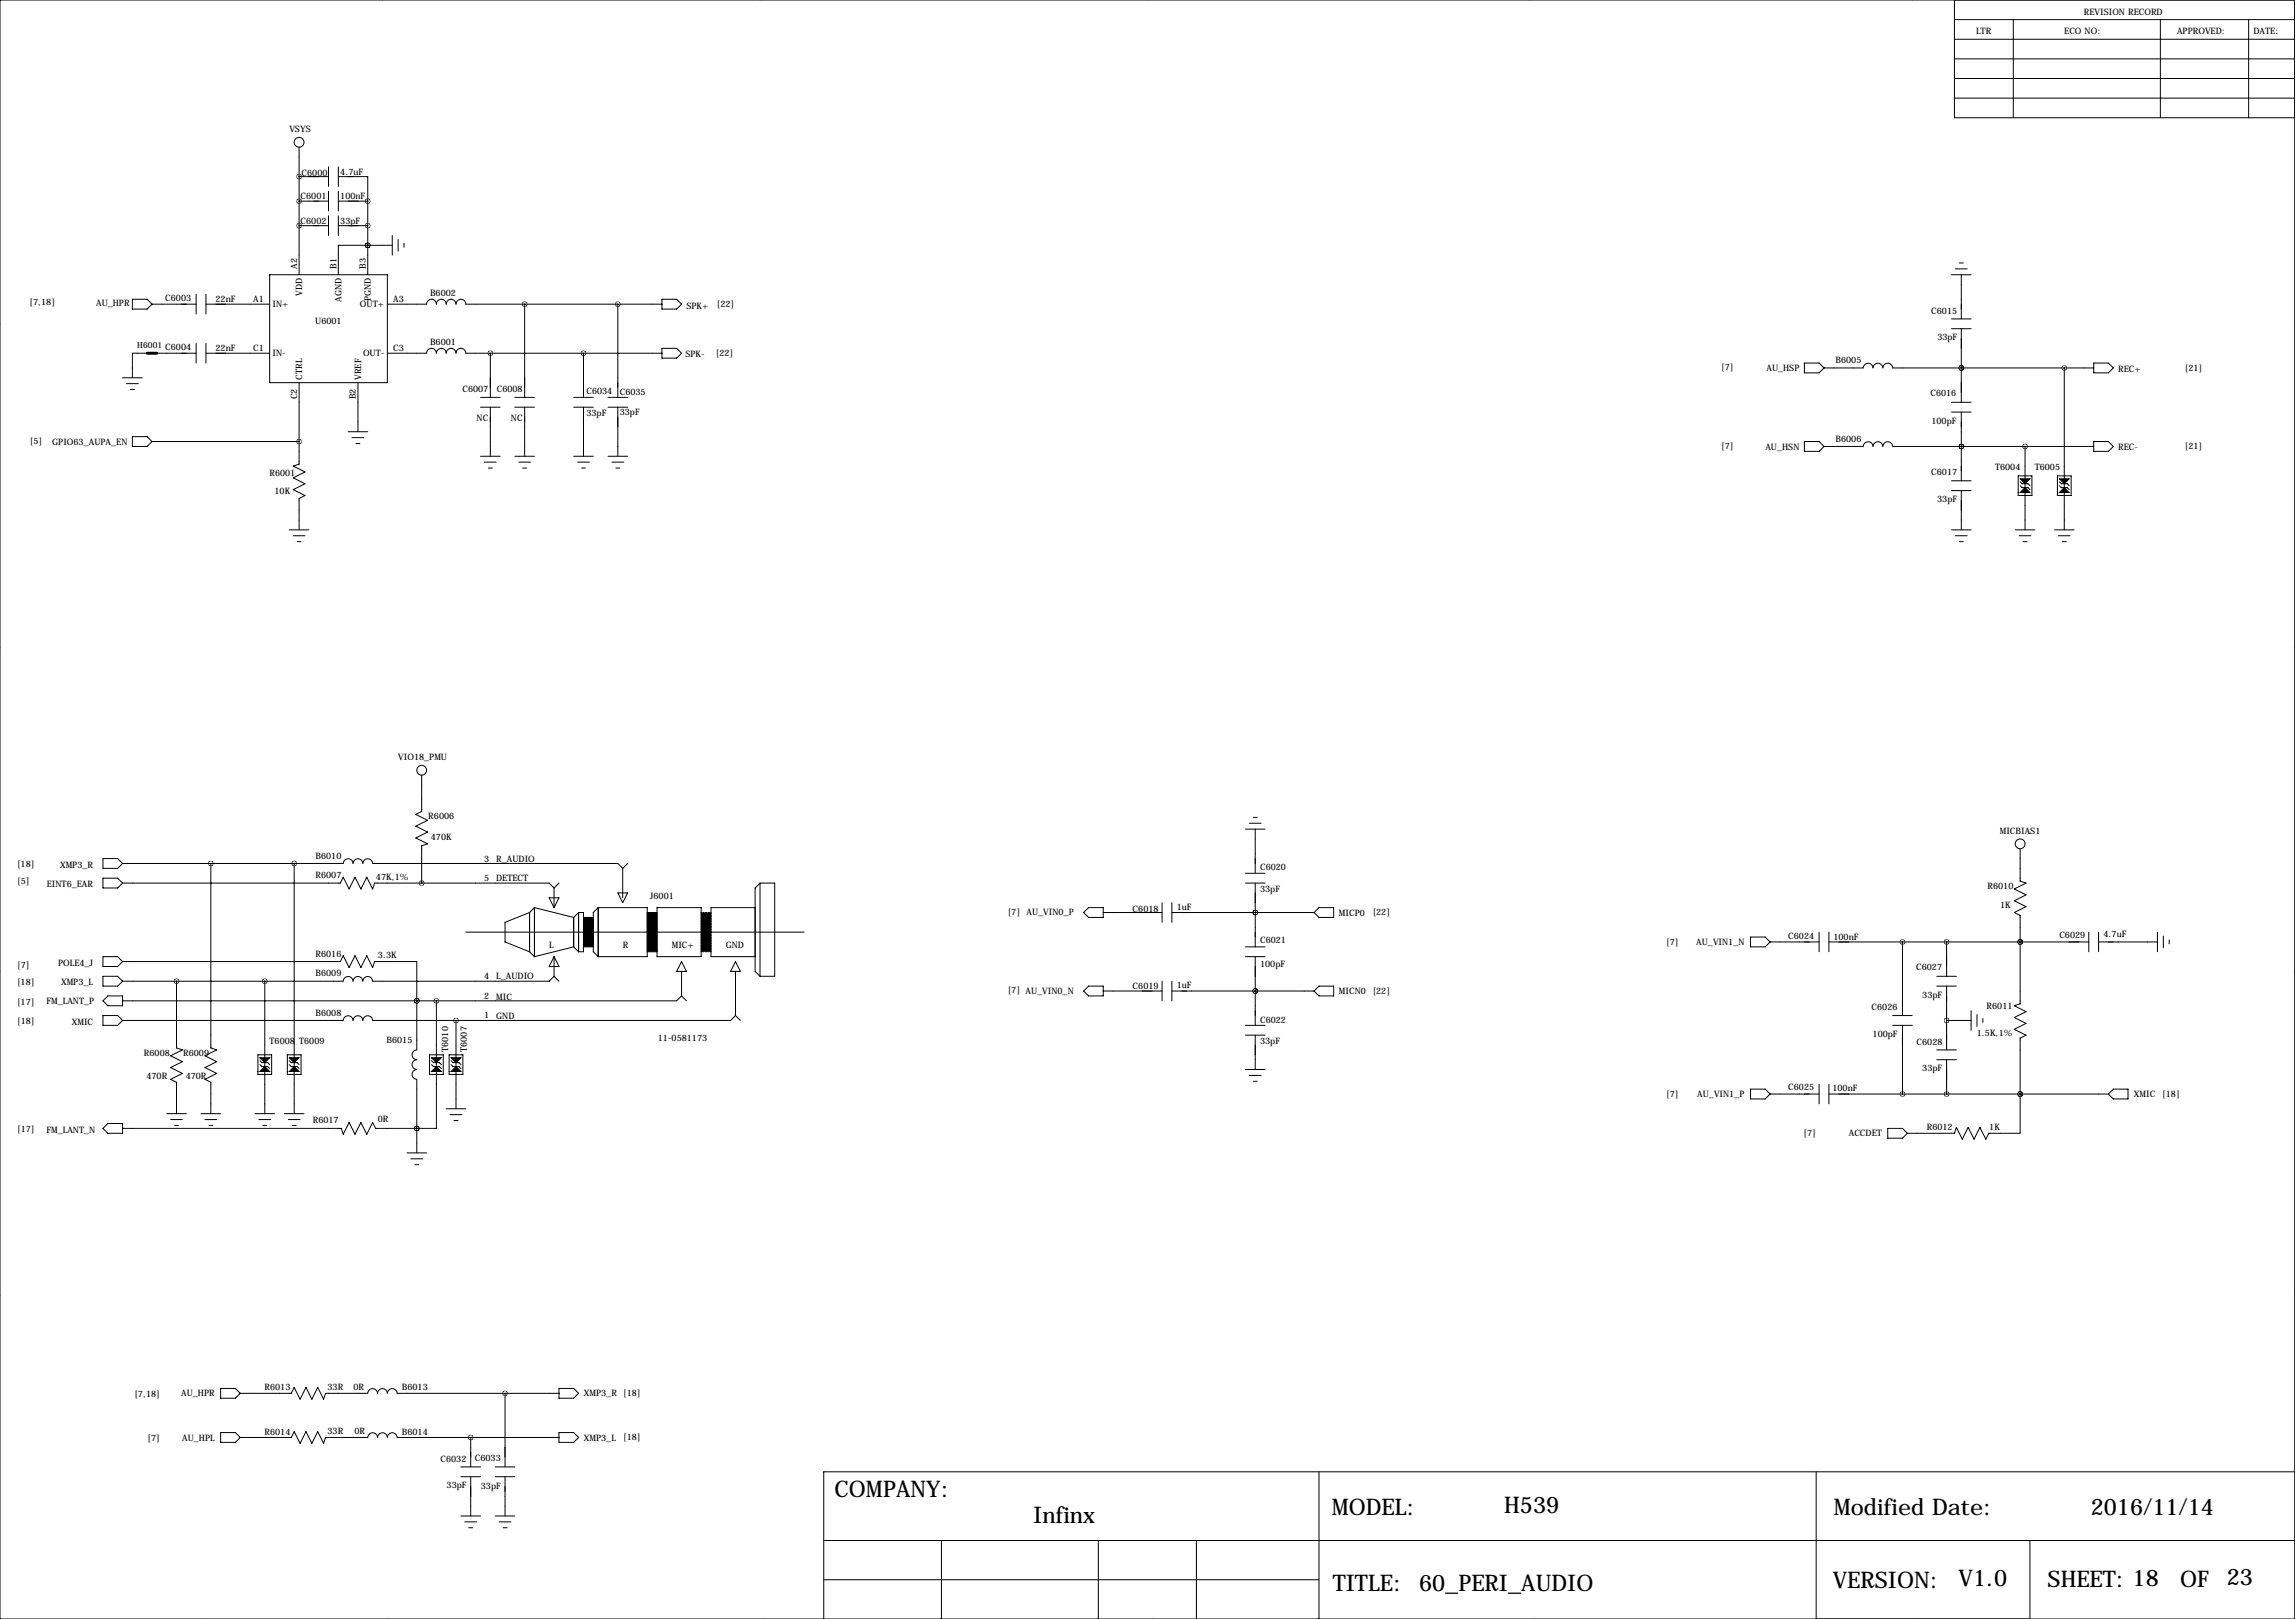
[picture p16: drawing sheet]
<svg xmlns="http://www.w3.org/2000/svg" width="594mm" height="419mm" viewBox="0 0 594 419" stroke-linecap="round" stroke-linejoin="round" font-family="sans-serif">
<defs><g id="words">
<g font-size="5.9">
<text x="216.2" y="387.6">COMPANY:</text>
<text x="267.6" y="394.3">Infinx</text>
<text x="344.9" y="392.2">MODEL:</text>
<text x="389.6" y="391.7">H539</text>
<text x="475" y="392.2">Modified Date:</text>
<text x="541.5" y="392.2">2016/11/14</text>
<text x="345.2" y="411.7">TITLE:</text>
<text x="367.5" y="411.7">60_PERI_AUDIO</text>
<text x="474.7" y="411">VERSION:</text>
<text x="507.3" y="410.5">V1.0</text>
<text x="530.4" y="410.7">SHEET: 18</text>
<text x="564.7" y="410.7">OF</text>
<text x="576.7" y="410.3">23</text>
</g>
<g font-size="2.3">
<text x="539.8" y="3.8">REVISION RECORD</text>
<text x="511.8" y="8.9">LTR</text>
<text x="534.7" y="8.9">ECO NO:</text>
<text x="563.9" y="8.9">APPROVED:</text>
<text x="583.7" y="8.9">DATE:</text>
<text x="75" y="34.3">VSYS</text>
<text x="78.1" y="45.5">C6000</text>
<text x="88.1" y="45.2">4.7uF</text>
<text x="77.9" y="51.6">C6001</text>
<text x="88.1" y="51.6">100nF</text>
<text x="77.9" y="57.9">C6002</text>
<text x="88.1" y="57.9">33pF</text>
<text x="77" y="69.6" transform="rotate(-90 77 69.6)">A2</text>
<text x="87.1" y="69.6" transform="rotate(-90 87.1 69.6)">B1</text>
<text x="94.7" y="69.6" transform="rotate(-90 94.7 69.6)">B3</text>
<text x="42.8" y="77.8">C6003</text>
<text x="78.3" y="76.5" transform="rotate(-90 78.3 76.5)">VDD</text>
<text x="96.1" y="77.9" transform="rotate(-90 96.1 77.9)">PGND</text>
<text x="111.4" y="76.5">B6002</text>
<text x="7.6" y="79.1">[7,18]</text>
<text x="24.9" y="79.3">AU_HPR</text>
<text x="55.8" y="78.2">22nF</text>
<text x="65.6" y="78.2">A1</text>
<text x="70.6" y="79.5">IN+</text>
<text x="81.7" y="83.8">U6001</text>
<text x="88.4" y="78.1" transform="rotate(-90 88.4 78.1)">AGND</text>
<text x="93.2" y="79.5">OUT+</text>
<text x="101.9" y="78.2">A3</text>
<text x="177.8" y="80">SPK+</text>
<text x="185.7" y="79.6">[22]</text>
<text x="500.2" y="81.2">C6015</text>
<text x="111.4" y="89.2">B6001</text>
<text x="501.8" y="88">33pF</text>
<text x="55.8" y="90.9">22nF</text>
<text x="65.6" y="90.9">C1</text>
<text x="70.6" y="92.2">IN-</text>
<text x="94" y="92.2">OUT-</text>
<text x="101.9" y="90.9">C3</text>
<text x="177.5" y="92.5">SPK-</text>
<text x="185.4" y="92">[22]</text>
<text x="445.8" y="95.8">[7]</text>
<text x="457.5" y="96">AU_HSP</text>
<text x="475.4" y="94">B6005</text>
<text x="78.3" y="98.3" transform="rotate(-90 78.3 98.3)">CTRL</text>
<text x="93.5" y="98.3" transform="rotate(-90 93.5 98.3)">VREF</text>
<text x="119.8" y="101.4">C6007</text>
<text x="128.7" y="101.4">C6008</text>
<text x="548.6" y="96.3">REC+</text>
<text x="565.9" y="96.1">[21]</text>
<text x="77" y="103.4" transform="rotate(-90 77 103.4)">C2</text>
<text x="92.2" y="103.4" transform="rotate(-90 92.2 103.4)">B2</text>
<text x="151.9" y="102.1">C6034</text>
<text x="151.9" y="107.8">33pF</text>
<text x="160.5" y="102.4">C6035</text>
<text x="160.5" y="107.5">33pF</text>
<text x="500" y="102.5">C6016</text>
<text x="123.5" y="109">NC</text>
<text x="132.4" y="109">NC</text>
<text x="500.3" y="109.8">100pF</text>
<text x="7.8" y="114.9">[5]</text>
<text x="13.5" y="115.3">GPIO63_AUPA_EN</text>
<text x="445.8" y="116.3">[7]</text>
<text x="457.3" y="116.4">AU_HSN</text>
<text x="475.4" y="114.3">B6006</text>
<text x="548.6" y="116.6">REC-</text>
<text x="565.9" y="116.2">[21]</text>
<text x="69.8" y="123.3">R6001</text>
<text x="500.2" y="123.1">C6017</text>
<text x="516.7" y="121.6">T6004</text>
<text x="527" y="121.6">T6005</text>
<text x="71.1" y="127.8">10K</text>
<text x="501.8" y="129.9">33pF</text>
<text x="103.1" y="196.8">VIO18_PMU</text>
<text x="110.9" y="212.1">R6006</text>
<text x="518" y="215.9">MICBIAS1</text>
<text x="111.6" y="217.5">470K</text>
<text x="4.4" y="224.5">[18]</text>
<text x="15.6" y="224.6">XMP3_R</text>
<text x="81.7" y="227.3">R6007</text>
<text x="81.7" y="222.2">B6010</text>
<text x="97.4" y="227.7">47K,1%</text>
<text x="125.4" y="223">3</text>
<text x="128.5" y="223.1">R_AUDIO</text>
<text x="326.4" y="225.3">C6020</text>
<text x="4.5" y="228.9">[5]</text>
<text x="12.1" y="229.7">EINT6_EAR</text>
<text x="125.4" y="228.1">5</text>
<text x="128.5" y="228.1">DETECT</text>
<text x="168.4" y="232.8">J6001</text>
<text x="326.4" y="231">33pF</text>
<text x="514.8" y="230.2">R6010</text>
<text x="261" y="236.8">[7]</text>
<text x="265.9" y="236.9">AU_VIN0_P</text>
<text x="293.4" y="236">C6018</text>
<text x="304.8" y="235.5">1uF</text>
<text x="346.8" y="237">MICP0</text>
<text x="355.5" y="236.9">[22]</text>
<text x="518" y="234.9">1K</text>
<text x="142.2" y="245.5">L</text>
<text x="161.3" y="245.5">R</text>
<text x="174" y="245.5">MIC+</text>
<text x="188" y="245.5">GND</text>
<text x="326.4" y="244.1">C6021</text>
<text x="431.6" y="244.5">[7]</text>
<text x="439.3" y="244.6">AU_VIN1_N</text>
<text x="463.2" y="243.2">C6024</text>
<text x="474.9" y="243.3">100nF</text>
<text x="533.4" y="242.9">C6029</text>
<text x="544.8" y="242.6">4.7uF</text>
<text x="4.5" y="250.5">[7]</text>
<text x="15" y="250">POLE4_J</text>
<text x="81.7" y="247.6">R6016</text>
<text x="97.9" y="248">3.3K</text>
<text x="326.4" y="250.3">100pF</text>
<text x="496.3" y="251.1">C6027</text>
<text x="4.4" y="255">[18]</text>
<text x="15.8" y="255.1">XMP3_L</text>
<text x="81.7" y="252.7">B6009</text>
<text x="125.4" y="253.5">4</text>
<text x="128.5" y="253.5">L_AUDIO</text>
<text x="261" y="257.1">[7] AU_VIN0_N</text>
<text x="293.4" y="256">C6019</text>
<text x="304.8" y="255.9">1uF</text>
<text x="346.8" y="257.3">MICN0 [22]</text>
<text x="4.4" y="260">[17]</text>
<text x="12" y="260">FM_LANT_P</text>
<text x="81.7" y="262.9">B6008</text>
<text x="125.4" y="258.6">2</text>
<text x="125.4" y="263.7">1</text>
<text x="128.5" y="258.9">MIC</text>
<text x="128.5" y="263.7">GND</text>
<text x="484.8" y="261.5">C6026</text>
<text x="497.9" y="258.4">33pF</text>
<text x="514.5" y="261.2">R6011</text>
<text x="4.5" y="265.1">[18]</text>
<text x="18.6" y="265.3">XMIC</text>
<text x="170.4" y="269.6">11-0581173</text>
<text x="326.4" y="264.9">C6022</text>
<text x="485" y="268.3">100pF</text>
<text x="512" y="268.2">1.5K,1%</text>
<text x="37.3" y="273.4">R6008</text>
<text x="47.4" y="273.4">R6009</text>
<text x="69.8" y="270.1">T6008</text>
<text x="77.5" y="270.1">T6009</text>
<text x="100.1" y="270.1">B6015</text>
<text x="116.1" y="272.3" transform="rotate(-90 116.1 272.3)">T6010</text>
<text x="120.9" y="272.3" transform="rotate(-90 120.9 272.3)">T6007</text>
<text x="326.4" y="270.3">33pF</text>
<text x="496.4" y="270.4">C6028</text>
<text x="37.9" y="279.4">470R</text>
<text x="48.1" y="279.4">470R</text>
<text x="497.9" y="277.2">33pF</text>
<text x="431.6" y="283.9">[7]</text>
<text x="439.6" y="284">AU_VIN1_P</text>
<text x="463.2" y="282.3">C6025</text>
<text x="474.6" y="282.4">100nF</text>
<text x="552.7" y="284">XMIC</text>
<text x="560.1" y="283.9">[18]</text>
<text x="4.5" y="293.1">[17]</text>
<text x="12" y="293.3">FM_LANT_N</text>
<text x="81" y="290.7">R6017</text>
<text x="97.8" y="290.5">0R</text>
<text x="499.1" y="292.4">R6012</text>
<text x="515.3" y="292.6">1K</text>
<text x="467.1" y="294.1">[7]</text>
<text x="478.9" y="294.2">ACCDET</text>
<text x="68.5" y="359.9">R6013</text>
<text x="84.8" y="359.8">33R</text>
<text x="91.6" y="359.8">0R</text>
<text x="104.1" y="359.9">B6013</text>
<text x="34.8" y="361.5">[7,18]</text>
<text x="46.9" y="361.5">AU_HPR</text>
<text x="151.2" y="361.5">XMP3_R [18]</text>
<text x="68.5" y="371.3">R6014</text>
<text x="84.8" y="371.2">33R</text>
<text x="91.8" y="371.2">0R</text>
<text x="104.1" y="371.3">B6014</text>
<text x="38.2" y="373">[7]</text>
<text x="47.2" y="372.9">AU_HPL</text>
<text x="151.2" y="372.9">XMP3_L</text>
<text x="161.4" y="372.7">[18]</text>
<text x="114.1" y="378.4">C6032</text>
<text x="123" y="378.1">C6033</text>
<text x="115.7" y="385.2">33pF</text>
<text x="124.6" y="385.4">33pF</text>
</g>
<text font-size="2.2" x="35.6" y="90.2">H6001 C6004</text>
</g></defs>
<g fill="none" stroke="#000" stroke-width=".26">
<path d="M99.1 0h.1M196.8 0h.1M297.2 0h.1M396.2 0h.1M495.3 0h.1M0 0h594.4v419.1h-594.4zM506.2 0v30.5h88.2M506.2 15.2h88.2M506.2 10.2h88.2M506.2 5.1h88.2M521.5 5.1v25.4M559.6 5.1v25.4"/>
<path d="M582.4 5.1v25.4M77.5 38.1v33M506.2 20.3h88.2M506.2 25.4h88.2M77.5 58.4h7.6M77.5 45.7h7.6M77.5 52.1h7.6M85.1 43.2v5.1M85.1 49.5v5.1M85.1 55.9v5.1M87.6 45.7h7.6v6.4M87.6 43.2v5.1"/>
<path d="M87.6 49.5v5.1M87.6 55.9v5.1M87.6 58.4h7.6M87.6 52.1h7.6M95.2 52.1v19M34.3 77.5h3.8l1.3 1.2-1.3 1.3h-3.8zM39.4 78.7h11.4M50.8 76.2v5.1M53.3 78.7h16.5M53.3 76.2v5.1M69.8 71.1h30.5v28h-30.5zM95.2 63.5h-7.6v7.6"/>
<path d="M95.2 63.5h.1M95.2 63.5h6.4M100.3 78.7h10.2a1.27 1.27 0 0 1 1.3-1.2 1.27 1.27 0 0 1 1.2 1.2 1.27 1.27 0 0 1 1.3-1.2 1.27 1.27 0 0 1 1.3 1.2 1.27 1.27 0 0 1 1.2-1.2 1.27 1.27 0 0 1 1.3 1.2 1.27 1.27 0 0 1 1.3-1.2 1.27 1.27 0 0 1 1.2 1.2h50.8M101.6 61v5M103.1 62v3M104.6 63v1M135.9 78.7v24.2M160 78.7v24.2M171.4 77.5h3.9l1.2 1.2-1.2 1.3h-3.9zM505.5 71.1h5M506.5 69.6h3M507.5 68.1h1"/>
<path d="M508 71.1v11.5M-.1 83.8h.1M31.7 97.8h5.1M32.8 99.3h3M38.1 91.4h-3.8v6.4M40.6 91.4h10.2M50.8 88.9v5.1M53.3 91.4h16.5M53.3 88.9v5.1M77.5 99.1v21l-1.6 .5 3.1 1.6-3.1 1.5 3.1 1.5-3.1 1.5 3.1 1.6-1.5 .7v8.2M92.7 99.1v12.7M100.3 91.4h10.2a1.27 1.27 0 0 1 1.3-1.2 1.27 1.27 0 0 1 1.2 1.2 1.27 1.27 0 0 1 1.3-1.2 1.27 1.27 0 0 1 1.3 1.2 1.27 1.27 0 0 1 1.2-1.2 1.27 1.27 0 0 1 1.3 1.2 1.27 1.27 0 0 1 1.3-1.2 1.27 1.27 0 0 1 1.2 1.2h50.8"/>
<path d="M127 91.4v11.5M151.1 91.4v11.5M171.4 90.2h3.9l1.2 1.2-1.2 1.3h-3.9zM467.4 94h3.8l1.2 1.2-1.2 1.3h-3.8zM472.4 95.2h10.2a1.27 1.27 0 0 1 1.3-1.2 1.27 1.27 0 0 1 1.2 1.2 1.27 1.27 0 0 1 1.3-1.2 1.27 1.27 0 0 1 1.3 1.2 1.27 1.27 0 0 1 1.2-1.2 1.27 1.27 0 0 1 1.3 1.2h52.1M505.5 82.6h5M505.5 85.1h5M508 95.2h.1M508 85.1v19M534.7 95.2v28.8M542.3 94h3.8l1.3 1.2-1.3 1.3h-3.8zM594.4 83.8h.1"/>
<path d="M33.8 100.8h1M34.3 113h3.8l1.3 1.3-1.3 1.3h-3.8zM39.4 114.3h38.1M90.2 111.8h5M91.2 113.3h3M92.2 114.8h1M124.5 105.4h5M124.5 102.9h5M124.5 118.1h5M125.5 119.6h3M127 105.4v12.7M133.3 105.4h5.1"/>
<path d="M133.3 102.9h5.1M133.3 118.1h5.1M134.4 119.6h3M135.9 105.4v12.7M148.6 105.4h5.1M148.6 102.9h5.1M148.6 118.1h5.1M149.6 119.6h3.1M151.1 105.4v12.7M157.5 105.4h5.1M157.5 102.9h5.1M157.5 118.1h5.1"/>
<path d="M158.5 119.6h3M160 105.4v12.7M467.4 114.3h3.8l1.2 1.3-1.2 1.2h-3.8zM472.4 115.6h10.2a1.27 1.27 0 0 1 1.3-1.2 1.27 1.27 0 0 1 1.2 1.2 1.27 1.27 0 0 1 1.3-1.2 1.27 1.27 0 0 1 1.3 1.2 1.27 1.27 0 0 1 1.2-1.2 1.27 1.27 0 0 1 1.3 1.2h52.1M505.5 106.7h5M505.5 104.1h5M508 115.6h.1M508 106.7v17.8M524.5 115.6v8.4M542.3 114.3h3.8l1.3 1.3-1.3 1.2h-3.8zM74.9 137.2h5.1M75.9 138.7h3.1"/>
<path d="M126.5 121.2h1M135.4 121.2h1M150.6 121.2h1M159.5 121.2h1M505.5 124.5h5M505.5 127h5M505.5 137.2h5M506.5 138.7h3M508 127v10.2M522 137.2h5M522.7 123.2h3.6v5.1h-3.6zM523 138.7h3"/>
<path d="M523.2 125.7l.5 .5h1.6l.5 .5M523.2 124.7l.5 .5h1.6l.5 .5M524.5 125.2v1M524.5 127.5v9.7M532.1 137.2h5.1M532.9 123.2h3.5v5.1h-3.5zM533.1 138.7h3.1M533.4 125.7l.5 .5h1.5l.5 .5M533.4 124.7l.5 .5h1.5l.5 .5M534.7 125.2v1M534.7 127.5v9.7M77 140.2h1"/>
<path d="M507.5 140.2h1M524 140.2h1M534.2 140.2h1M-.1 167.6h.1M594.4 167.6h.1M109.2 200.7v9.4l-1.5 .7 3 1.5-3 1.6 3 1.5-3 1.5 3 1.5-1.5 .5v9.7M322.6 214.6h5.1M323.6 213.1h3M324.6 211.6h1M325.1 214.6v11.5M523.2 219.7v8.4l1.6 .5-3.1 1.5 3.1 1.5-3.1 1.6 3.1 1.5-3.1 1.5 1.5 .8v22.8l-1.5 .6 3.1 1.5-3.1 1.5 3.1 1.5-3.1 1.5 3.1 1.6-1.6 .7v14.5M26.7 222.2h3.8l1.2 1.3-1.2 1.3h-3.8z"/>
<path d="M26.7 227.3h3.8l1.2 1.3-1.2 1.3h-3.8zM31.7 223.5h57.2a1.27 1.27 0 0 1 1.3-1.2 1.27 1.27 0 0 1 1.2 1.2 1.27 1.27 0 0 1 1.3-1.2 1.27 1.27 0 0 1 1.3 1.2 1.27 1.27 0 0 1 1.2-1.2 1.27 1.27 0 0 1 1.3 1.2h63.5l1.3 1.3M31.7 228.6h56.4l.8-1.5 1.5 3 1.5-3 1.6 3 1.5-3 1.5 3 .5-1.5h45.2l1.3 1.3M54.6 223.5v47.8l1.5 .5-3 1.5 3 1.5-3 1.6 3 1.5-3 1.5 1.5 .8v8.1M76.2 223.5v50.3M137.2 236.2v10.2M137.2 236.2l-6.4 2.6v5l6.4 2.6M138.4 234.9v12.7M138.4 234.9l10.2 2.6M138.4 234.9l-1.2 1.3M142.2 232.4h2.6l-1.3 2.5zM143.5 229.9v5"/>
<path d="M144.8 228.6l-1.3 1.3M148.6 237.5v7.6M149.9 236.2h1.2v10.2h-1.2M149.9 236.2v10.2M149.9 236.2l-1.3 1.3M154.9 234.9h12.7v12.7h-12.7M154.9 234.9v12.7M154.9 234.9l-1.2 1.3v10.2l1.2 1.2M160 231.1h2.6l-1.3 2.6zM161.3 224.8v7.6M162.6 223.5l-1.3 1.3M170.2 234.9h11.4v12.7h-11.4z"/>
<path d="M195.6 234.9h-11.5v12.7h11.5M196.8 228.6v24.1M196.8 228.6h3.9v24.1h-3.9M196.8 228.6l-1.2 1.3v21.6l1.2 1.2M280.7 236.2l1.2-1.3h3.9v2.6h-3.9zM285.8 236.2h15.2M301 233.7v5.1M303.5 236.2h36.9M303.5 233.7v5.1M322.6 228.6h5.1M322.6 226.1h5.1M325.1 236.2h.1"/>
<path d="M325.1 228.6v16.5M340.4 236.2l1.2-1.3h3.8v2.6h-3.8zM-.1 251.5h.1M26.7 252.7h3.8l1.2 1.3-1.2 1.3h-3.8zM26.7 247.6h3.8l1.2 1.3-1.2 1.3h-3.8zM27.9 257.8h3.8v2.6h-3.8l-1.2-1.3zM31.7 248.9h56.4l.8-1.5 1.5 3 1.5-3 1.6 3 1.5-3 1.5 3 .5-1.5h10.9v10.2M31.7 254h57.2M45.7 254v17.3l1.5 .5-3 1.5 3 1.5-3 1.6 3 1.5-3 1.5 1.5 .8v8.1M68.6 254v19.8M88.9 254a1.27 1.27 0 0 1 1.3-1.2 1.27 1.27 0 0 1 1.2 1.2M91.4 254a1.27 1.27 0 0 1 1.3-1.2 1.27 1.27 0 0 1 1.3 1.2"/>
<path d="M107.9 259.1v12.7a1.27 1.27 0 0 0-1.2 1.3 1.27 1.27 0 0 0 1.2 1.2 1.27 1.27 0 0 0-1.2 1.3 1.27 1.27 0 0 0 1.2 1.3 1.27 1.27 0 0 0-1.2 1.2 1.27 1.27 0 0 0 1.2 1.3v19M107.9 259.1h.1M113 259.1v14.7M120.6 241.3h87.7M137.2 246.4l1.2 1.2M143.5 252.7l-1.3 1.3h-45.7a1.27 1.27 0 0 0-1.2-1.2 1.27 1.27 0 0 0-1.3 1.2M143.5 252.7l1.3 1.3M143.5 247.6v5.1M143.5 247.6l1.3 2.6h-2.6zM148.6 245.1l1.3 1.3M148.6 245.1l-10.2 2.5M176.5 248.9l1.3 2.6h-2.5z"/>
<path d="M176.5 251.5v6.3M176.5 257.8l-1.2 1.3h-143.6M176.5 257.8l1.3 1.3M190.5 248.9l1.3 2.6h-2.6zM190.5 251.5v11.4M280.7 256.5l1.2-1.2h3.9v2.5h-3.9zM285.8 256.5h15.2M301 254v5.1M303.5 254v5.1M303.5 256.5h36.9M322.6 247.6h5.1M322.6 245.1h5.1"/>
<path d="M325.1 256.5h.1M325.1 247.6v17.8M340.4 256.5l1.2-1.2h3.8v2.5h-3.8zM453.4 242.6h3.8l1.3 1.2-1.3 1.3h-3.8zM458.5 243.8h12.7M471.2 241.3v5.1M473.7 243.8h67.3M473.7 241.3v5.1M492.8 243.8v19.1M501.6 252.7h5.1M501.6 255.3h5.1M504.2 243.8v8.9"/>
<path d="M504.2 255.3v16.5M523.2 243.8h.1M541 241.3v5.1M543.6 243.8h15.2M543.6 241.3v5.1M558.8 241.3v5.1M560.3 242.3v3.1M561.8 243.3v1M594.4 251.5h.1M26.7 262.9h3.8l1.2 1.3-1.2 1.2h-3.8zM31.7 264.2h57.2M66.8 273h3.6v5.1h-3.6z"/>
<path d="M67.3 275.6l.5 .5h1.5l.5 .5M67.3 274.6l.5 .5h1.5l.5 .5M68.6 275.1v1M68.6 277.4v10.9M74.4 273h3.6v5.1h-3.6zM74.9 275.6l.5 .5h1.6l.5 .5M74.9 274.6l.5 .5h1.6l.5 .5M76.2 275.1v1M76.2 277.4v10.9M88.9 264.1a1.27 1.27 0 0 1 1.3-1.2 1.27 1.27 0 0 1 1.2 1.3M91.4 264.1a1.27 1.27 0 0 1 1.3-1.2 1.27 1.27 0 0 1 1.3 1.3M111.3 273h3.5v5.1h-3.5z"/>
<path d="M111.8 275.6l.5 .5h1.5l.5 .5M111.8 274.6l.5 .5h1.5l.5 .5M113 277.4v14.7h-5.1M113 275.1v1M116.3 273h3.6v5.1h-3.6zM116.8 275.6l.5 .5h1.6l.5 .5M116.8 274.6l.5 .5h1.6l.5 .5M118.1 264.2v9.6M118.1 275.1v1M118.1 277.4v9.6M190.5 262.9l-1.3 1.3h-92.7a1.27 1.27 0 0 0-1.2-1.3 1.27 1.27 0 0 0-1.3 1.2M190.5 262.9l1.3 1.3"/>
<path d="M322.6 265.4h5.1M322.6 268h5.1M322.6 276.9h5.1M323.6 278.4h3M324.6 279.9h1M325.1 268v8.9M490.2 262.9h5.1M490.2 265.4h5.1M492.8 265.4v17.8M501.6 271.8h5.1M501.6 274.3h5.1M504.2 264.2h6.3"/>
<path d="M504.2 274.3v8.9M510.5 261.6v5.1M512.1 262.6v3.1M513.6 263.7v1M27.9 290.8h3.8v2.6h-3.8l-1.2-1.3zM31.7 292.1h56.7l.5 1.5 1.5-3 1.5 3 1.6-3 1.5 3 1.5-3 .8 1.5h10.6M43.2 288.3h5.1M44.2 289.8h3M45.2 291.3h1M52.1 288.3h5M53.1 289.8h3M54.1 291.3h1"/>
<path d="M66 288.3h5.1M67.1 289.8h3M68.1 291.3h1M73.7 288.3h5M74.7 289.8h3M75.7 291.3h1M105.4 298.4h5.1M106.4 300h3.1M107.9 292.1h.1M115.6 287h5M116.6 288.5h3M117.6 290.1h1"/>
<path d="M453.4 281.9h3.8l1.3 1.3-1.3 1.3h-3.8zM458.5 283.2h12.7M471.2 280.7v5.1M473.7 280.7v5.1M473.7 283.2h72.4M488.9 292.1h3.9l1.2 1.3-1.2 1.2h-3.9zM523.2 283.2v10.2h-8.1l-.8 1.5-1.5-3.1-1.5 3.1-1.5-3.1-1.5 3.1-1.6-3.1-.5 1.6h-12.2M523.2 283.2h.1M546.1 283.2l1.3-1.3h3.8v2.6h-3.8zM107.4 301.5h1.1M-.1 335.3h.1M594.4 335.3h.1"/>
<path d="M57.1 359.4h3.9l1.2 1.3-1.2 1.2h-3.9zM144.8 359.4h3.8l1.3 1.3-1.3 1.2h-3.8zM57.1 370.8h3.9l1.2 1.3-1.2 1.3h-3.9zM62.2 360.7h13.2l.8-1.5 1.5 3 1.5-3 1.6 3 1.5-3 1.5 3 .5-1.5h11a1.27 1.27 0 0 1 1.2-1.2 1.27 1.27 0 0 1 1.3 1.2 1.27 1.27 0 0 1 1.3-1.2 1.27 1.27 0 0 1 1.2 1.2 1.27 1.27 0 0 1 1.3-1.2 1.27 1.27 0 0 1 1.3 1.2h41.9M62.2 372.1h13.2l.8-1.5 1.5 3 1.5-3 1.6 3 1.5-3 1.5 3 .5-1.5h10.9M95.3 372.1a1.27 1.27 0 0 1 1.2-1.2 1.27 1.27 0 0 1 1.3 1.2M97.8 372.1a1.27 1.27 0 0 1 1.3-1.2 1.27 1.27 0 0 1 1.2 1.2M100.3 372.1a1.27 1.27 0 0 1 1.3-1.2 1.27 1.27 0 0 1 1.3 1.2h41.9M119.4 379.7h5.1M121.9 372.1v7.6M128.3 379.7h5M130.8 360.7v19"/>
<path d="M144.8 370.8h3.8l1.3 1.3-1.3 1.3h-3.8zM119.4 382.3h5.1M119.4 392.4h5.1M120.4 394h3M121.4 395.5h1M121.9 382.3v10.1M128.3 382.3h5M128.3 392.4h5M129.3 394h3M130.3 395.5h1M130.8 382.3v10.1M213.4 398.8h381"/>
<path d="M243.8 398.8v20.3M284.5 398.8v20.3M309.9 398.8v20.3M341.6 381v38.1M470.4 381v38.1M525.8 398.8v20.3M594.4 381h-381v38.1M100.3 419.1h.1M198.1 419.1h.1M213.4 408.9h128.2M298.4 419.1h.1M397.5 419.1h.1"/>
<path d="M496.6 419.1h.1"/>
<circle cx="77.5" cy="36.8" r="1.27"/>
<circle cx="109.2" cy="199.4" r="1.27"/>
<circle cx="523.2" cy="218.4" r="1.27"/>
</g>
<g fill="#000" stroke="#000" stroke-width=".26">
<path d="M523.2 124h2.6l-1.3 1.2zM523.2 127.5l1.3-1.3 1.3 1.3zM533.4 124h2.5l-1.2 1.2zM533.4 127.5l1.3-1.3 1.2 1.3zM151.1 237.5h2.6v7.6h-2.6zM167.6 236.2h2.6v10.2h-2.6zM67.3 273.8h2.5l-1.2 1.3zM67.3 277.4l1.3-1.3 1.2 1.3zM74.9 273.8h2.6l-1.3 1.3zM74.9 277.4l1.3-1.3 1.3 1.3zM111.8 273.8h2.5l-1.3 1.3zM111.8 277.4l1.2-1.3 1.3 1.3z"/>
<path d="M116.8 273.8h2.6l-1.3 1.3zM116.8 277.4l1.3-1.3 1.3 1.3z"/>
</g>
<path d="M181.6 236.2h2.5v10.2h-2.5z" fill="#000" stroke="#000" stroke-width=".26" stroke-dasharray=".4 .4"/>
<path d="M38.1 91.4h2.5" fill="none" stroke="#000" stroke-width=".76"/>
<path d="M492.7 283.2a.05 .05 0 0 0 .1 0 .05 .05 0 0 0-.1 0zM504.1 283.2a.05 .05 0 0 0 .1 0 .05 .05 0 0 0-.1 0zM504.1 243.8a.05 .05 0 0 0 .1 0 .05 .05 0 0 0-.1 0zM492.7 243.8a.05 .05 0 0 0 .1 0 .05 .05 0 0 0-.1 0zM523.2 283.2a.05 .05 0 0 0 .1 0 .05 .05 0 0 0-.1 0zM523.2 283.2a.05 .05 0 0 0 .1 0 .05 .05 0 0 0-.1 0zM504.1 264.2a.05 .05 0 0 0 .1 0 .05 .05 0 0 0-.1 0zM524.5 115.6a.05 .05 0 0 0 .1 0 .05 .05 0 0 0-.1 0zM534.6 95.2a.05 .05 0 0 0 .1 0 .05 .05 0 0 0-.1 0zM130.8 360.7a.05 .05 0 0 0 .1 0 .05 .05 0 0 0-.1 0zM121.9 372.1a.05 .05 0 0 0 .1 0 .05 .05 0 0 0-.1 0zM523.2 243.8a.05 .05 0 0 0 .1 0 .05 .05 0 0 0-.1 0zM523.2 243.8a.05 .05 0 0 0 .1 0 .05 .05 0 0 0-.1 0zM45.7 254a.05 .05 0 0 0 .1 0 .05 .05 0 0 0-.1 0zM113 259.1a.05 .05 0 0 0 .1 0 .05 .05 0 0 0-.1 0zM68.5 254a.05 .05 0 0 0 .1 0 .05 .05 0 0 0-.1 0zM54.6 223.5a.05 .05 0 0 0 .1 0 .05 .05 0 0 0-.1 0zM107.9 259.1a.05 .05 0 0 0 .1 0 .05 .05 0 0 0-.1 0zM107.9 259.1a.05 .05 0 0 0 .1 0 .05 .05 0 0 0-.1 0zM109.2 228.6a.05 .05 0 0 0 .1 0 .05 .05 0 0 0-.1 0zM107.9 292.1a.05 .05 0 0 0 .1 0 .05 .05 0 0 0-.1 0zM107.9 292.1a.05 .05 0 0 0 .1 0 .05 .05 0 0 0-.1 0zM77.4 45.7a.05 .05 0 0 0 .1 0 .05 .05 0 0 0-.1 0zM77.4 58.4a.05 .05 0 0 0 .1 0 .05 .05 0 0 0-.1 0zM95.2 58.4a.05 .05 0 0 0 .1 0 .05 .05 0 0 0-.1 0zM95.2 63.5a.05 .05 0 0 0 .1 0 .05 .05 0 0 0-.1 0zM95.2 63.5a.05 .05 0 0 0 .1 0 .05 .05 0 0 0-.1 0zM95.2 52.1a.05 .05 0 0 0 .1 0 .05 .05 0 0 0-.1 0zM77.4 52.1a.05 .05 0 0 0 .1 0 .05 .05 0 0 0-.1 0zM77.4 114.3a.05 .05 0 0 0 .1 0 .05 .05 0 0 0-.1 0zM151.1 91.4a.05 .05 0 0 0 .1 0 .05 .05 0 0 0-.1 0zM135.8 78.7a.05 .05 0 0 0 .1 0 .05 .05 0 0 0-.1 0zM160 78.7a.05 .05 0 0 0 .1 0 .05 .05 0 0 0-.1 0zM325.1 236.2a.05 .05 0 0 0 .1 0 .05 .05 0 0 0-.1 0zM325.1 256.5a.05 .05 0 0 0 .1 0 .05 .05 0 0 0-.1 0zM325.1 256.5a.05 .05 0 0 0 .1 0 .05 .05 0 0 0-.1 0zM325.1 236.2a.05 .05 0 0 0 .1 0 .05 .05 0 0 0-.1 0zM118.1 264.2a.05 .05 0 0 0 .1 0 .05 .05 0 0 0-.1 0z" fill="#000" stroke="#000" stroke-width="1.3"/>
<use href="#words"/>
</svg>
